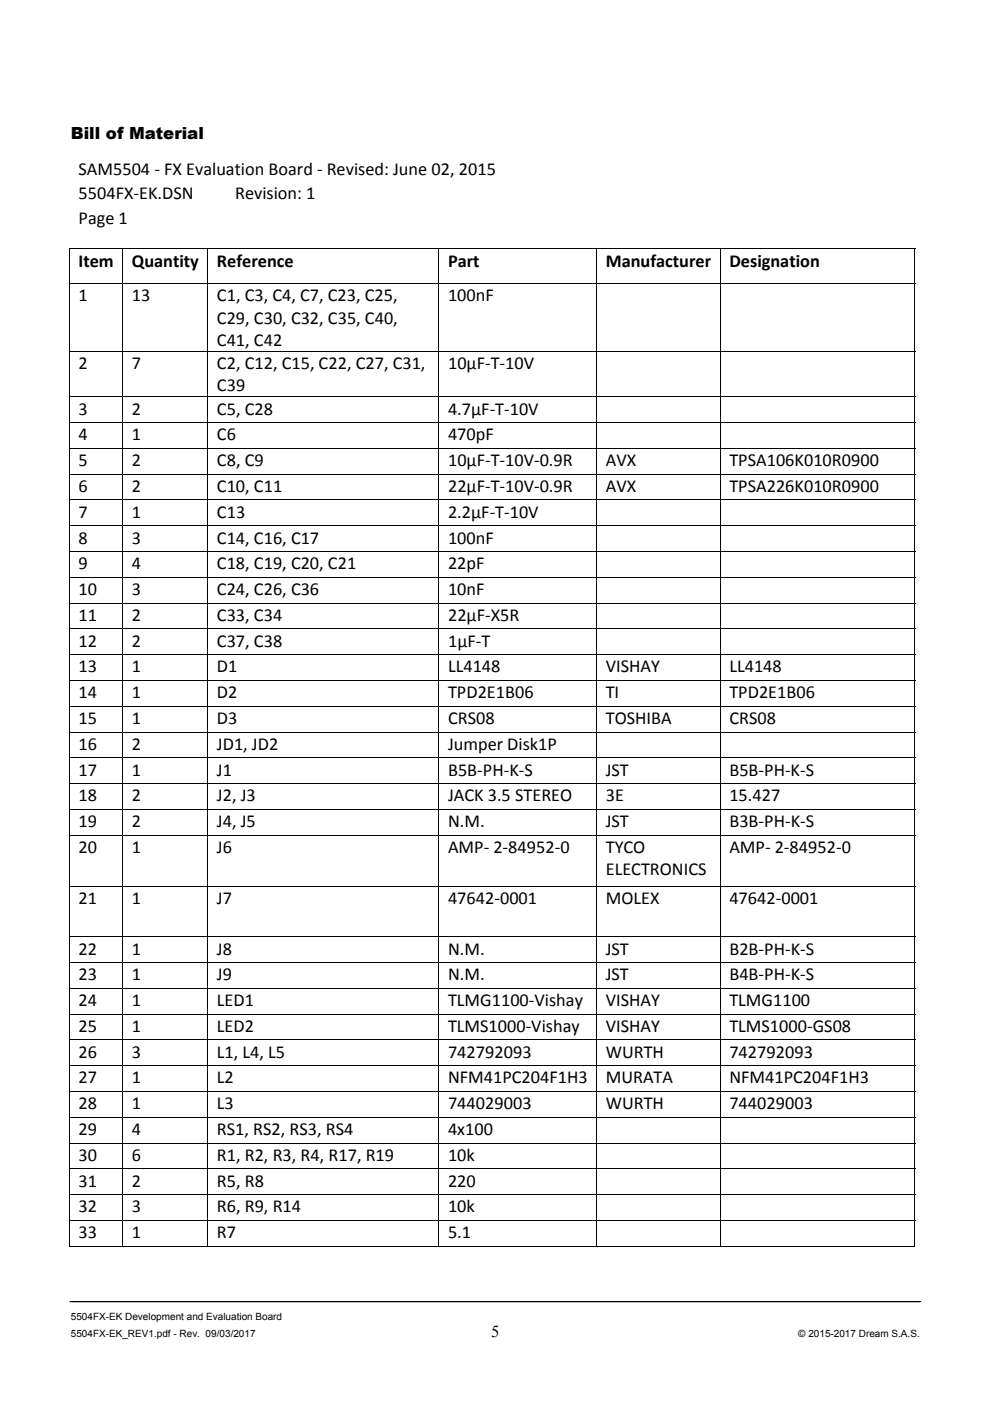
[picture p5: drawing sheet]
<svg xmlns="http://www.w3.org/2000/svg" width="210mm" height="297mm" viewBox="0 0 210 297" stroke-linecap="round" stroke-linejoin="round" font-family="sans-serif">
<defs><g id="words">
<g font-size="3.9">
<text x="16.7" y="37">SAM5504 ‐ FX Evaluation Board ‐ Revised: June 02, 2015</text>
<text x="16.7" y="42.3">5504FX‐EK.DSN</text>
<text x="16.7" y="47.6">Page 1</text>
<text x="49.8" y="42.3">Revision: 1</text>
<text x="16.7" y="56.6">Item</text>
<text x="28" y="56.6">Quantity</text>
<text x="46" y="56.6">Reference</text>
<text x="95" y="56.6">Part</text>
<text x="128.4" y="56.6">Manufacturer</text>
<text x="154.6" y="56.6">Designation</text>
<text x="16.7" y="63.9">1</text>
<text x="28" y="63.9">13</text>
<text x="46" y="63.9">C1, C3, C4, C7, C23, C25,</text>
<text x="95" y="63.9">100nF</text>
<text x="46" y="68.6">C29, C30, C32, C35, C40,</text>
<text x="46" y="73.3">C41, C42</text>
<text x="16.7" y="78.3">2</text>
<text x="28" y="78.3">7</text>
<text x="46" y="83">C39</text>
<text x="46" y="78.3">C2, C12, C15, C22, C27, C31,</text>
<text x="95" y="78.3">10µF‐T‐10V</text>
<text x="16.7" y="87.9">3</text>
<text x="28" y="87.9">2</text>
<text x="46" y="87.9">C5, C28</text>
<text x="95" y="87.9">4.7µF‐T‐10V</text>
<text x="16.7" y="93.4">4</text>
<text x="28" y="93.4">1</text>
<text x="46" y="93.4">C6</text>
<text x="95" y="93.4">470pF</text>
<text x="16.7" y="98.8">5</text>
<text x="28" y="98.8">2</text>
<text x="46" y="98.8">C8, C9</text>
<text x="95" y="98.8">10µF‐T‐10V‐0.9R</text>
<text x="128.4" y="98.8">AVX</text>
<text x="154.6" y="98.8">TPSA106K010R0900</text>
<text x="16.7" y="104.3">6</text>
<text x="28" y="104.3">2</text>
<text x="46" y="104.3">C10, C11</text>
<text x="95" y="104.3">22µF‐T‐10V‐0.9R</text>
<text x="128.4" y="104.3">AVX</text>
<text x="154.6" y="104.3">TPSA226K010R0900</text>
<text x="16.7" y="109.8">7</text>
<text x="28" y="109.8">1</text>
<text x="46" y="109.8">C13</text>
<text x="95" y="109.8">2.2µF‐T‐10V</text>
<text x="16.7" y="115.3">8</text>
<text x="28" y="115.3">3</text>
<text x="46" y="115.3">C14, C16, C17</text>
<text x="95" y="115.3">100nF</text>
<text x="16.7" y="120.7">9</text>
<text x="28" y="120.7">4</text>
<text x="46" y="120.7">C18, C19, C20, C21</text>
<text x="95" y="120.7">22pF</text>
<text x="16.7" y="126.2">10</text>
<text x="16.7" y="131.7">11</text>
<text x="28" y="126.2">3</text>
<text x="28" y="131.7">2</text>
<text x="46" y="126.2">C24, C26, C36</text>
<text x="46" y="131.7">C33, C34</text>
<text x="95" y="126.2">10nF</text>
<text x="95" y="131.7">22µF‐X5R</text>
<text x="16.7" y="137.1">12</text>
<text x="28" y="137.1">2</text>
<text x="46" y="137.1">C37, C38</text>
<text x="95" y="137.1">1µF‐T</text>
<text x="16.7" y="142.6">13</text>
<text x="28" y="142.6">1</text>
<text x="46" y="142.6">D1</text>
<text x="95" y="142.6">LL4148</text>
<text x="128.4" y="142.6">VISHAY</text>
<text x="154.6" y="142.6">LL4148</text>
<text x="16.7" y="148.1">14</text>
<text x="28" y="148.1">1</text>
<text x="46" y="148.1">D2</text>
<text x="95" y="148.1">TPD2E1B06</text>
<text x="128.4" y="148.1">TI</text>
<text x="154.6" y="148.1">TPD2E1B06</text>
<text x="16.7" y="153.5">15</text>
<text x="28" y="153.5">1</text>
<text x="46" y="153.5">D3</text>
<text x="95" y="153.5">CRS08</text>
<text x="128.4" y="153.5">TOSHIBA</text>
<text x="154.6" y="153.5">CRS08</text>
<text x="16.7" y="159">16</text>
<text x="28" y="159">2</text>
<text x="46" y="159">JD1, JD2</text>
<text x="95" y="159">Jumper Disk1P</text>
<text x="16.7" y="164.5">17</text>
<text x="28" y="164.5">1</text>
<text x="46" y="164.5">J1</text>
<text x="95" y="164.5">B5B‐PH‐K‐S</text>
<text x="128.4" y="164.5">JST</text>
<text x="154.6" y="164.5">B5B‐PH‐K‐S</text>
<text x="16.7" y="169.9">18</text>
<text x="28" y="169.9">2</text>
<text x="46" y="169.9">J2, J3</text>
<text x="95" y="169.9">JACK 3.5 STEREO</text>
<text x="128.4" y="169.9">3E</text>
<text x="154.6" y="169.9">15.427</text>
<text x="16.7" y="175.4">19</text>
<text x="28" y="175.4">2</text>
<text x="46" y="175.4">J4, J5</text>
<text x="95" y="175.4">N.M.</text>
<text x="128.4" y="175.4">JST</text>
<text x="154.6" y="175.4">B3B‐PH‐K‐S</text>
<text x="16.7" y="180.9">20</text>
<text x="28" y="180.9">1</text>
<text x="46" y="180.9">J6</text>
<text x="95" y="180.9">AMP‐ 2‐84952‐0</text>
<text x="128.4" y="180.9">TYCO</text>
<text x="128.4" y="185.6">ELECTRONICS</text>
<text x="154.6" y="180.9">AMP‐ 2‐84952‐0</text>
<text x="16.7" y="191.6">21</text>
<text x="28" y="191.6">1</text>
<text x="46" y="191.6">J7</text>
<text x="95" y="191.6">47642‐0001</text>
<text x="128.4" y="191.6">MOLEX</text>
<text x="154.6" y="191.6">47642‐0001</text>
<text x="16.7" y="202.4">22</text>
<text x="28" y="202.4">1</text>
<text x="46" y="202.4">J8</text>
<text x="95" y="202.4">N.M.</text>
<text x="128.4" y="202.4">JST</text>
<text x="154.6" y="202.4">B2B‐PH‐K‐S</text>
<text x="16.7" y="207.9">23</text>
<text x="28" y="207.9">1</text>
<text x="46" y="207.9">J9</text>
<text x="95" y="207.9">N.M.</text>
<text x="128.4" y="207.9">JST</text>
<text x="154.6" y="207.9">B4B‐PH‐K‐S</text>
<text x="16.7" y="213.3">24</text>
<text x="28" y="213.3">1</text>
<text x="46" y="213.3">LED1</text>
<text x="95" y="213.3">TLMG1100‐Vishay</text>
<text x="128.4" y="213.3">VISHAY</text>
<text x="154.6" y="213.3">TLMG1100</text>
<text x="16.7" y="218.8">25</text>
<text x="28" y="218.8">1</text>
<text x="46" y="218.8">LED2</text>
<text x="95" y="218.8">TLMS1000‐Vishay</text>
<text x="128.4" y="218.8">VISHAY</text>
<text x="154.6" y="218.8">TLMS1000‐GS08</text>
<text x="16.7" y="224.3">26</text>
<text x="28" y="224.3">3</text>
<text x="46" y="224.3">L1, L4, L5</text>
<text x="95" y="224.3">742792093</text>
<text x="128.4" y="224.3">WURTH</text>
<text x="154.6" y="224.3">742792093</text>
<text x="16.7" y="229.7">27</text>
<text x="28" y="229.7">1</text>
<text x="46" y="229.7">L2</text>
<text x="95" y="229.7">NFM41PC204F1H3</text>
<text x="128.4" y="229.7">MURATA</text>
<text x="154.6" y="229.7">NFM41PC204F1H3</text>
<text x="16.7" y="235.2">28</text>
<text x="28" y="235.2">1</text>
<text x="46" y="235.2">L3</text>
<text x="95" y="235.2">744029003</text>
<text x="128.4" y="235.2">WURTH</text>
<text x="154.6" y="235.2">744029003</text>
<text x="16.7" y="240.7">29</text>
<text x="28" y="240.7">4</text>
<text x="46" y="240.7">RS1, RS2, RS3, RS4</text>
<text x="95" y="240.7">4x100</text>
<text x="16.7" y="246.1">30</text>
<text x="16.7" y="251.6">31</text>
<text x="28" y="246.1">6</text>
<text x="28" y="251.6">2</text>
<text x="46" y="246.1">R1, R2, R3, R4, R17, R19</text>
<text x="46" y="251.6">R5, R8</text>
<text x="95" y="246.1">10k</text>
<text x="95" y="251.6">220</text>
<text x="16.7" y="257.1">32</text>
<text x="28" y="257.1">3</text>
<text x="46" y="257.1">R6, R9, R14</text>
<text x="95" y="257.1">10k</text>
<text x="16.7" y="262.5">33</text>
<text x="28" y="262.5">1</text>
<text x="46" y="262.5">R7</text>
<text x="95" y="262.5">5.1</text>
</g>
<g font-size="3.5">
<text x="15" y="29.5">Bill of Material</text>
<text x="104.1" y="283.5">5</text>
</g>
<g font-size="2.1">
<text x="15" y="279.8">5504FX-EK Development and Evaluation Board</text>
<text x="15" y="283.5">5504FX-EK_REV1.pdf - Rev. 09/03/2017</text>
<text x="169.2" y="283.5">© 2015-2017 Dream S.A.S.</text>
</g>
</g></defs>
<path d="M14.9 276h180.3" fill="none" stroke="#000" stroke-width=".26"/>
<path d="M14.6 52.7h.2v.2h-.2zM193.9 52.7h.1v.2h-.1zM193.9 264.1h.1v.2h-.1z" fill="#000"/>
<g fill="none" stroke="#000" stroke-width=".21">
<path d="M14.6 52.8h179.4M14.7 52.9v7.1M26.1 52.9v7.1M44.1 52.9v7.1M93.1 52.9v7.1M126.5 52.9v7.1M152.7 52.9v7.1M194 52.9v7.1M14.6 60.1h179.4M14.6 74.5h179.4M14.7 60.2v14.2M14.7 74.6v9.5"/>
<path d="M26.1 60.2v14.2M26.1 74.6v9.5M44.1 60.2v14.2M44.1 74.6v9.5M93.1 60.2v14.2M93.1 74.6v9.5M126.5 60.2v14.2M126.5 74.6v9.5M152.7 60.2v14.2M152.7 74.6v9.5M194 60.2v14.2M194 74.6v9.5"/>
<path d="M14.6 84.1h179.4M14.6 89.6h179.4M14.6 95.1h179.4M14.7 84.2v5.3M14.7 89.7v5.3M14.7 95.1v5.4M26.1 84.2v5.3M26.1 89.7v5.3M26.1 95.1v5.4M44.1 84.2v5.3M44.1 89.7v5.3M44.1 95.1v5.4"/>
<path d="M93.1 84.2v5.3M93.1 89.7v5.3M93.1 95.1v5.4M126.5 84.2v5.3M126.5 89.7v5.3M126.5 95.1v5.4M152.7 84.2v5.3M152.7 89.7v5.3M152.7 95.1v5.4M194 84.2v5.3M194 89.7v5.3M194 95.1v5.4"/>
<path d="M14.6 100.5h179.4M14.6 106h179.4M14.6 111.5h179.4M14.6 116.9h179.4M14.7 100.6v5.3M14.7 106.1v5.3M14.7 111.5v5.4M14.7 117v5.3M26.1 100.6v5.3M26.1 106.1v5.3M26.1 111.5v5.4M26.1 117v5.3"/>
<path d="M44.1 100.6v5.3M44.1 106.1v5.3M44.1 111.5v5.4M44.1 117v5.3M93.1 100.6v5.3M93.1 106.1v5.3M93.1 111.5v5.4M93.1 117v5.3M126.5 100.6v5.3M126.5 106.1v5.3M126.5 111.5v5.4M126.5 117v5.3"/>
<path d="M152.7 100.6v5.3M152.7 106.1v5.3M152.7 111.5v5.4M152.7 117v5.3M194 100.6v5.3M194 106.1v5.3M194 111.5v5.4M194 117v5.3M14.6 122.4h179.4M14.6 127.9h179.4M14.6 133.3h179.4M14.6 138.8h179.4"/>
<path d="M14.7 122.5v5.3M14.7 128v5.3M14.7 133.4v5.3M14.7 138.9v5.3M26.1 122.5v5.3M26.1 128v5.3M26.1 133.4v5.3M26.1 138.9v5.3M44.1 122.5v5.3M44.1 128v5.3M44.1 133.4v5.3M44.1 138.9v5.3"/>
<path d="M93.1 122.5v5.3M93.1 128v5.3M93.1 133.4v5.3M93.1 138.9v5.3M126.5 122.5v5.3M126.5 128v5.3M126.5 133.4v5.3M126.5 138.9v5.3M152.7 122.5v5.3M152.7 128v5.3M152.7 133.4v5.3M152.7 138.9v5.3"/>
<path d="M194 122.5v5.3M194 128v5.3M194 133.4v5.3M194 138.9v5.3M14.6 144.3h179.4M14.6 149.8h179.4M14.6 155.2h179.4M14.7 144.4v5.3M14.7 149.8v5.3M14.7 155.3v5.3M26.1 144.4v5.3M26.1 149.8v5.3"/>
<path d="M26.1 155.3v5.3M44.1 144.4v5.3M44.1 149.8v5.3M44.1 155.3v5.3M93.1 144.4v5.3M93.1 149.8v5.3M93.1 155.3v5.3M126.5 144.4v5.3M126.5 149.8v5.3M126.5 155.3v5.3M152.7 144.4v5.3M152.7 149.8v5.3"/>
<path d="M152.7 155.3v5.3M194 144.4v5.3M194 149.8v5.3M194 155.3v5.3M14.6 160.7h179.4M14.6 166.2h179.4M14.6 171.6h179.4M14.6 177.1h179.4M14.7 160.8v5.3M14.7 166.2v5.3M14.7 171.7v5.3M14.7 177.2v10.6"/>
<path d="M26.1 160.8v5.3M26.1 166.2v5.3M26.1 171.7v5.3M26.1 177.2v10.6M44.1 160.8v5.3M44.1 166.2v5.3M44.1 171.7v5.3M44.1 177.2v10.6M93.1 160.8v5.3M93.1 166.2v5.3M93.1 171.7v5.3M93.1 177.2v10.6"/>
<path d="M126.5 160.8v5.3M126.5 166.2v5.3M126.5 171.7v5.3M126.5 177.2v10.6M152.7 160.8v5.3M152.7 166.2v5.3M152.7 171.7v5.3M152.7 177.2v10.6M194 160.8v5.3M194 166.2v5.3M194 171.7v5.3M194 177.2v10.6"/>
<path d="M14.6 187.9h179.4M14.6 198.6h179.4M14.7 187.9v10.6M14.7 198.7v5.3M26.1 187.9v10.6M26.1 198.7v5.3M44.1 187.9v10.6M44.1 198.7v5.3M93.1 187.9v10.6M93.1 198.7v5.3M126.5 187.9v10.6M126.5 198.7v5.3"/>
<path d="M152.7 187.9v10.6M152.7 198.7v5.3M194 187.9v10.6M194 198.7v5.3M14.6 204.1h179.4M14.6 209.6h179.4M14.6 215h179.4M14.7 204.2v5.3M14.7 209.6v5.3M14.7 215.1v5.3M26.1 204.2v5.3M26.1 209.6v5.3"/>
<path d="M26.1 215.1v5.3M44.1 204.2v5.3M44.1 209.6v5.3M44.1 215.1v5.3M93.1 204.2v5.3M93.1 209.6v5.3M93.1 215.1v5.3M126.5 204.2v5.3M126.5 209.6v5.3M126.5 215.1v5.3M152.7 204.2v5.3M152.7 209.6v5.3"/>
<path d="M152.7 215.1v5.3M194 204.2v5.3M194 209.6v5.3M194 215.1v5.3M14.6 220.5h179.4M14.6 226h179.4M14.6 231.4h179.4M14.6 236.9h179.4M14.7 220.6v5.3M14.7 226v5.3M14.7 231.5v5.3M14.7 237v5.3"/>
<path d="M26.1 220.6v5.3M26.1 226v5.3M26.1 231.5v5.3M26.1 237v5.3M44.1 220.6v5.3M44.1 226v5.3M44.1 231.5v5.3M44.1 237v5.3M93.1 220.6v5.3M93.1 226v5.3M93.1 231.5v5.3M93.1 237v5.3"/>
<path d="M126.5 220.6v5.3M126.5 226v5.3M126.5 231.5v5.3M126.5 237v5.3M152.7 220.6v5.3M152.7 226v5.3M152.7 231.5v5.3M152.7 237v5.3M194 220.6v5.3M194 226v5.3M194 231.5v5.3M194 237v5.3"/>
<path d="M14.6 242.4h179.4M14.6 247.8h179.4M14.6 253.3h179.4M14.6 258.8h179.4M14.7 242.4v5.3M14.7 247.9v5.3M14.7 253.4v5.3M14.7 258.8v5.5M26.1 242.4v5.3M26.1 247.9v5.3M26.1 253.4v5.3M26.1 258.8v5.5"/>
<path d="M44.1 242.4v5.3M44.1 247.9v5.3M44.1 253.4v5.3M44.1 258.8v5.5M93.1 242.4v5.3M93.1 247.9v5.3M93.1 253.4v5.3M93.1 258.8v5.5M126.5 242.4v5.3M126.5 247.9v5.3M126.5 253.4v5.3M126.5 258.8v5.5"/>
<path d="M152.7 242.4v5.3M152.7 247.9v5.3M152.7 253.4v5.3M152.7 258.8v5.5M194 242.4v5.3M194 247.9v5.3M194 253.4v5.3M194 258.8v5.5M14.6 264.2h11.4M26.1 264.2h17.9M44.2 264.2h48.8M93.2 264.2h33.2"/>
<path d="M126.6 264.2h26.1M152.8 264.2h41.1"/>
</g>
<use href="#words"/>
</svg>
